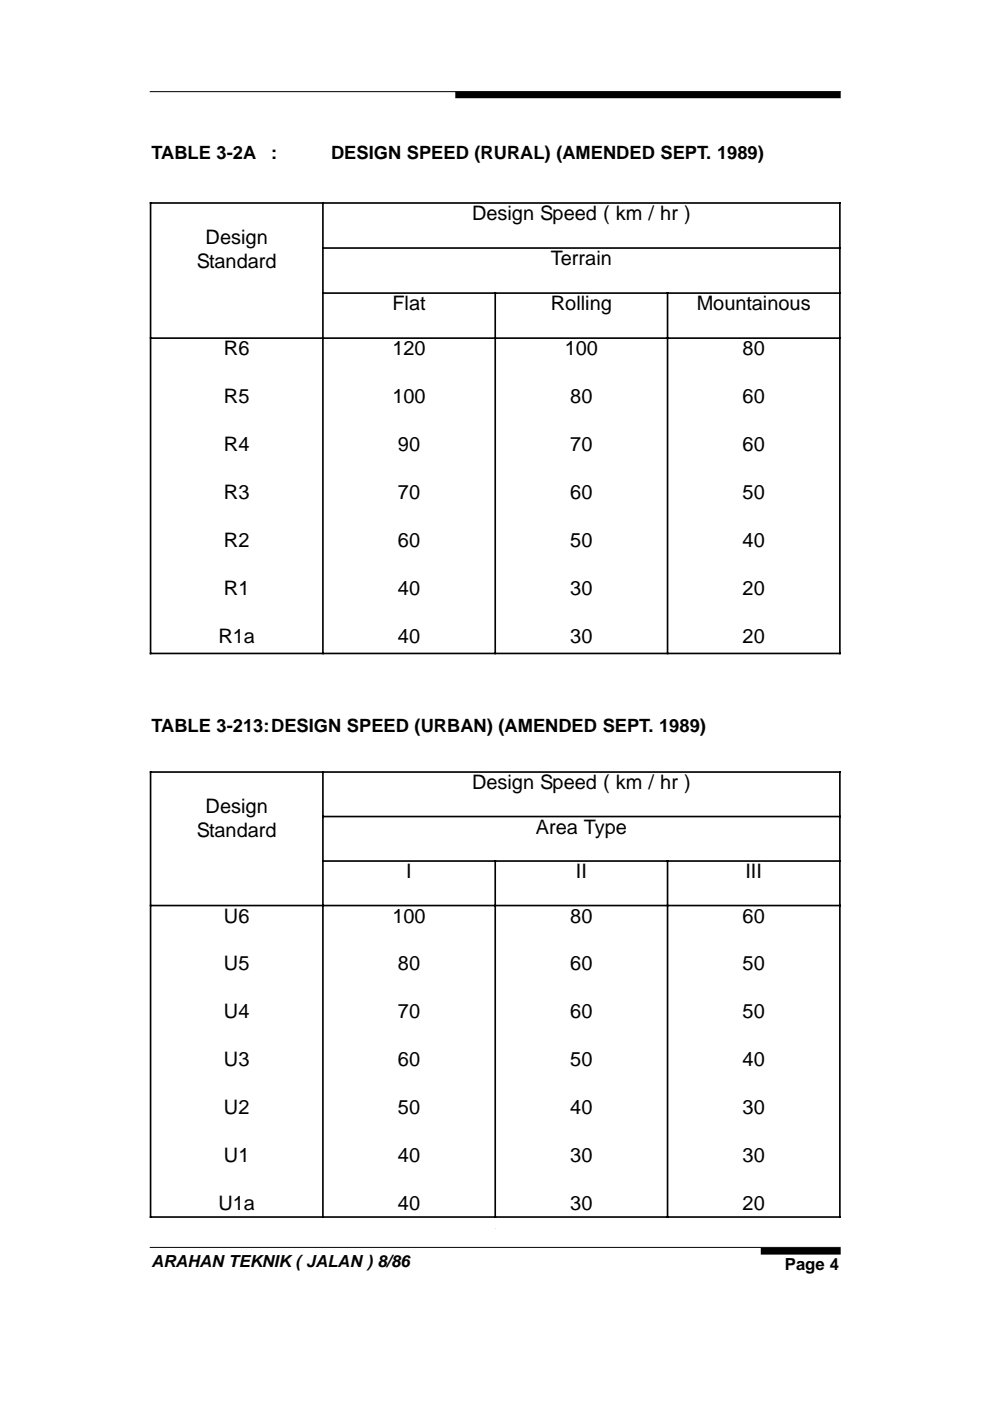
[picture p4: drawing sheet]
<svg xmlns="http://www.w3.org/2000/svg" width="210mm" height="297mm" viewBox="0 0 210 297" stroke-linecap="round" stroke-linejoin="round" font-family="sans-serif">
<defs><g id="words">
<g font-size="4.2">
<text x="100.1" y="46.7">Design Speed ( km / hr )</text>
<text x="43.6" y="51.7">Design</text>
<text x="41.7" y="56.8">Standard</text>
<text x="116.8" y="56.2">Terrain</text>
<text x="83.2" y="65.8">Flat</text>
<text x="116.8" y="65.8">Rolling</text>
<text x="147.7" y="65.8">Mountainous</text>
<text x="47.5" y="75.3">R6</text>
<text x="83.2" y="75.3">120</text>
<text x="119.7" y="75.3">100</text>
<text x="157.5" y="75.3">80</text>
<text x="47.5" y="85.5">R5</text>
<text x="83.2" y="85.5">100</text>
<text x="120.9" y="85.5">80</text>
<text x="157.5" y="85.5">60</text>
<text x="47.5" y="95.6">R4</text>
<text x="84.4" y="95.6">90</text>
<text x="120.9" y="95.6">70</text>
<text x="157.5" y="95.6">60</text>
<text x="47.5" y="105.8">R3</text>
<text x="84.4" y="105.8">70</text>
<text x="120.9" y="105.8">60</text>
<text x="157.5" y="105.8">50</text>
<text x="47.5" y="115.9">R2</text>
<text x="84.4" y="115.9">60</text>
<text x="120.9" y="115.9">50</text>
<text x="157.5" y="115.9">40</text>
<text x="47.5" y="126.1">R1</text>
<text x="84.4" y="126.1">40</text>
<text x="120.9" y="126.1">30</text>
<text x="157.5" y="126.1">20</text>
<text x="46.3" y="136.3">R1a</text>
<text x="84.4" y="136.3">40</text>
<text x="120.9" y="136.3">30</text>
<text x="157.5" y="136.3">20</text>
<text x="100.1" y="167.3">Design Speed ( km / hr )</text>
<text x="43.6" y="172.4">Design</text>
<text x="41.7" y="177.5">Standard</text>
<text x="113.6" y="176.7">Area Type</text>
<text x="86.1" y="186.2">I</text>
<text x="122.1" y="186.2">II</text>
<text x="158" y="186.2">III</text>
<text x="47.5" y="195.6">U6</text>
<text x="83.2" y="195.6">100</text>
<text x="120.9" y="195.6">80</text>
<text x="157.5" y="195.6">60</text>
<text x="47.5" y="205.8">U5</text>
<text x="84.4" y="205.8">80</text>
<text x="120.9" y="205.8">60</text>
<text x="157.5" y="205.8">50</text>
<text x="47.5" y="215.9">U4</text>
<text x="84.4" y="215.9">70</text>
<text x="120.9" y="215.9">60</text>
<text x="157.5" y="215.9">50</text>
<text x="47.5" y="226.1">U3</text>
<text x="84.4" y="226.1">60</text>
<text x="120.9" y="226.1">50</text>
<text x="157.5" y="226.1">40</text>
<text x="47.5" y="236.2">U2</text>
<text x="84.4" y="236.2">50</text>
<text x="120.9" y="236.2">40</text>
<text x="157.5" y="236.2">30</text>
<text x="47.5" y="246.4">U1</text>
<text x="84.4" y="246.4">40</text>
<text x="120.9" y="246.4">30</text>
<text x="157.5" y="246.4">30</text>
<text x="46.3" y="256.6">U1a</text>
<text x="84.4" y="256.6">40</text>
<text x="120.9" y="256.6">30</text>
<text x="157.5" y="256.6">20</text>
</g>
<g font-size="3.9">
<text x="32.1" y="33.7">TABLE 3-2A</text>
<text x="57.5" y="33.7">:</text>
<text x="70.2" y="33.7">DESIGN SPEED (RURAL) (AMENDED SEPT. 1989)</text>
<text x="32.1" y="155.2">TABLE 3-213:DESIGN SPEED (URBAN) (AMENDED SEPT. 1989)</text>
</g>
<g font-size="3.5">
<text x="32.1" y="268.7">ARAHAN TEKNIK ( JALAN ) 8/86</text>
<text x="166.4" y="269.2">Page 4</text>
</g>
</g></defs>
<path d="M31.7 19.4h146.6M31.7 264.5h146.5" fill="none" stroke="#000" stroke-width=".21"/>
<path d="M96.5 20.1h81.8M161.3 265.3h17" fill="none" stroke="#000" stroke-width="1.4" stroke-linecap="butt"/>
<path d="M31.7 265.7h99.2v5.9h-99.2z" fill="#fff"/>
<path d="M105 25.4l.1 234.8" fill="none" stroke="#808080" stroke-width=".21" stroke-dasharray="0 .4"/>
<g fill="#808080">
<circle cx="105" cy="25.4" r=".09"/>
<circle cx="105.1" cy="260.4" r=".09"/>
</g>
<g fill="#fff">
<path d="M31.7 25.4h71.2v234.9h-71.2z"/>
<path d="M107.1 25.4h71.2v234.9h-71.2z"/>
<path d="M31.7 25.4h146.6v234.9h-146.6z"/>
<path d="M31.7 42.9h146.6v95.8h-146.6z"/>
<path d="M31.9 43h36.6v28.7h-36.6z"/>
<path d="M68.5 43h109.6v9.6h-109.6z"/>
<path d="M68.5 52.6h109.6v9.5h-109.6z"/>
<path d="M68.5 62.1h36.5v9.6h-36.5z"/>
<path d="M105 62.1h36.5v9.6h-36.5z"/>
<path d="M141.5 62.1h36.6v9.6h-36.6z"/>
<path d="M31.9 71.7h36.6v66.8h-36.6z"/>
<path d="M68.5 71.7h36.5v66.8h-36.5z"/>
<path d="M105 71.7h36.5v66.8h-36.5z"/>
<path d="M141.5 71.7h36.6v66.8h-36.6z"/>
</g>
<path d="M31.7 43h146.6M31.9 42.9v95.8M68.3 52.6h110M68.5 42.9v95.8M178.1 42.9v95.8M31.7 71.7h146.6M68.3 62.1h110M105 62v76.7M141.5 62v76.7M31.7 138.5h146.6" fill="none" stroke="#000" stroke-width=".35"/>
<g fill="#fff">
<path d="M31.7 163.5h146.6v94.7h-146.6z"/>
<path d="M31.9 163.7h36.6v28.3h-36.6z"/>
<path d="M68.5 163.7h109.6v9.4h-109.6z"/>
<path d="M68.5 173.1h109.6v9.5h-109.6z"/>
<path d="M68.5 182.6h36.5v9.4h-36.5z"/>
<path d="M105 182.6h36.5v9.4h-36.5z"/>
<path d="M141.5 182.6h36.6v9.4h-36.6z"/>
<path d="M31.9 192h36.6v66h-36.6z"/>
<path d="M68.5 192h36.5v66h-36.5z"/>
<path d="M105 192h36.5v66h-36.5z"/>
<path d="M141.5 192h36.6v66h-36.6z"/>
</g>
<path d="M31.7 163.7h146.6M31.9 163.5v94.7M68.3 173.1h110M68.5 163.5v94.7M178.1 163.5v94.7M31.7 192h146.6M68.3 182.6h110M105 182.4v75.8M141.5 182.4v75.8M31.7 258h146.6" fill="none" stroke="#000" stroke-width=".35"/>
<use href="#words"/>
</svg>
